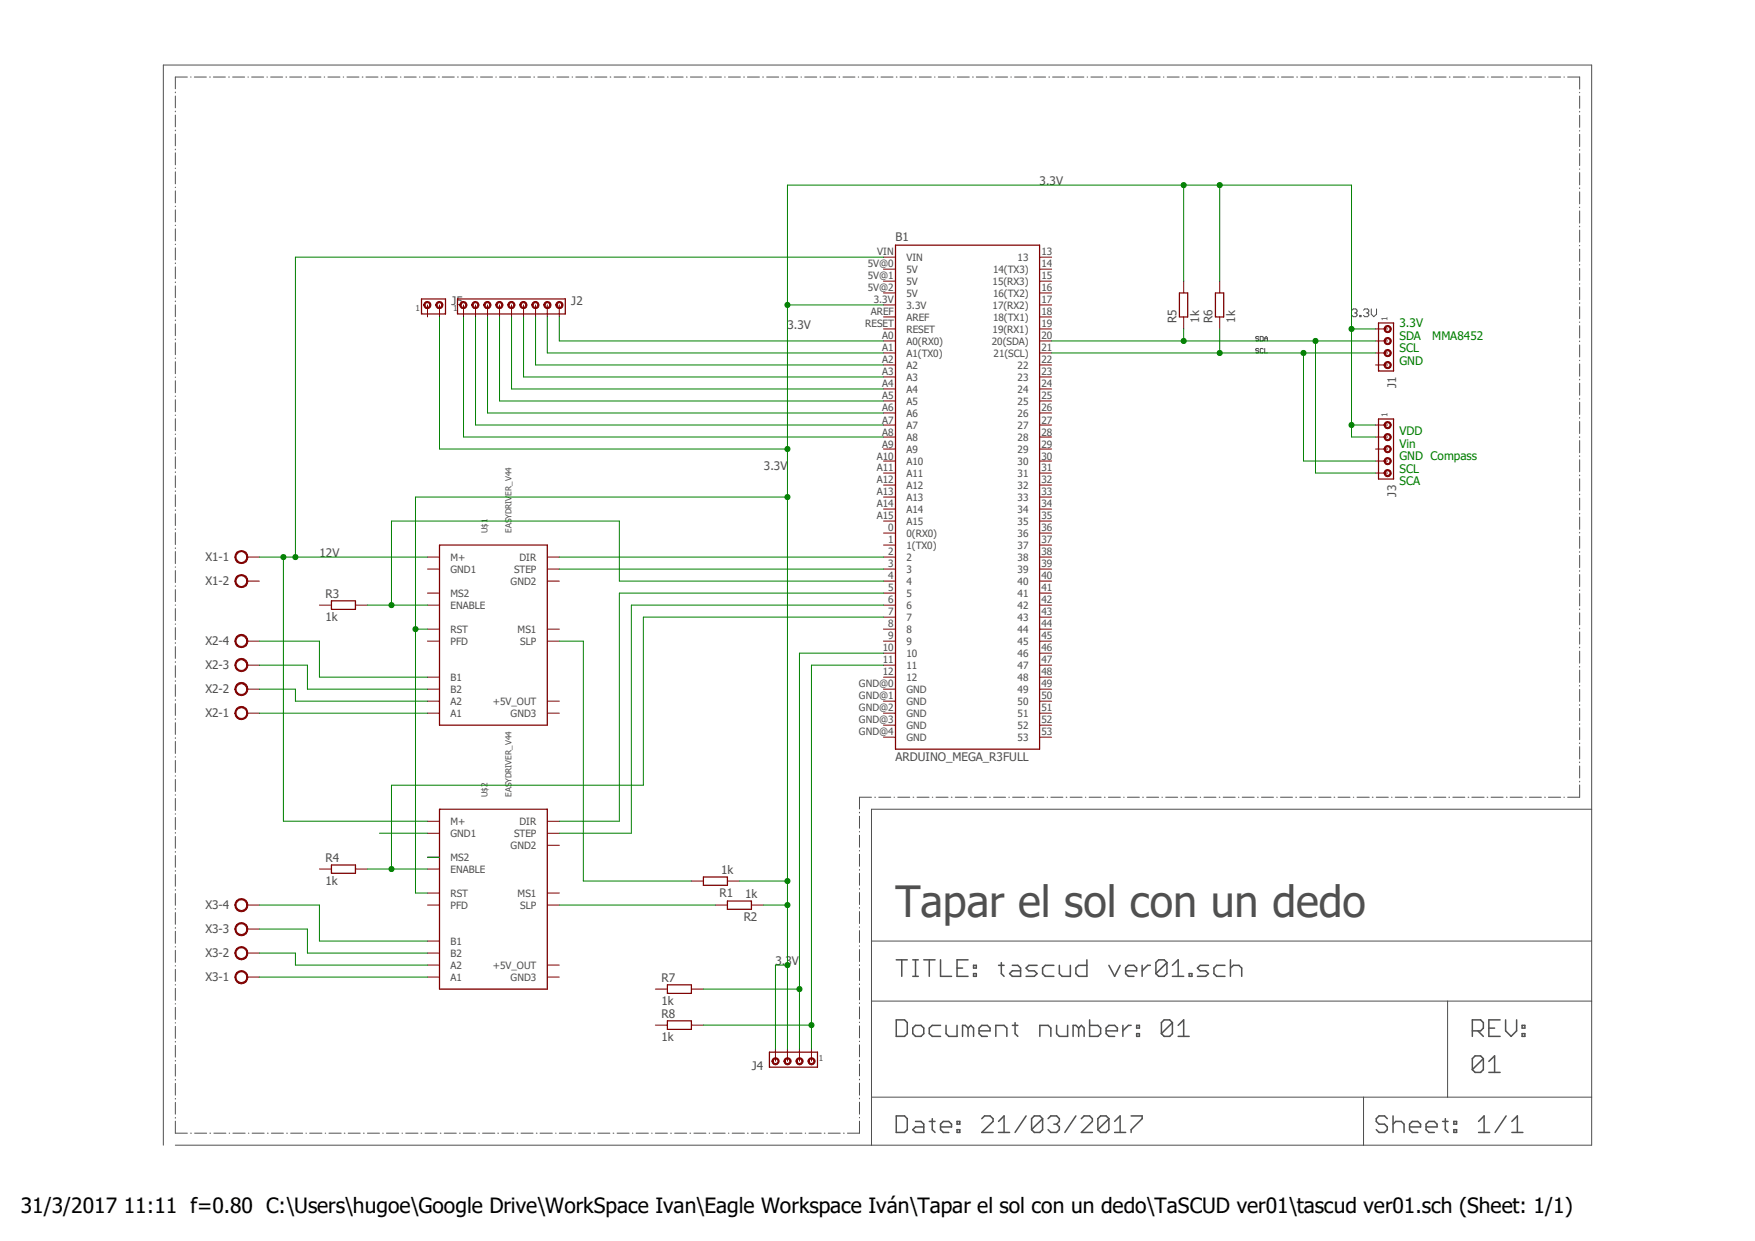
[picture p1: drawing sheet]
<svg xmlns="http://www.w3.org/2000/svg" width="297mm" height="210mm" viewBox="0 0 297 210" stroke-linecap="round" stroke-linejoin="round" font-family="sans-serif">
<defs><g id="words">
<text font-size="7.3" fill="#505050" x="151.6" y="155.2">Tapar el sol con un dedo</text>
<text font-size="3.6" x="3.5" y="205.4">31/3/2017 11:11 f=0.80 C:\Users\hugoe\Google Drive\WorkSpace Ivan\Eagle Workspace Iván\Tapar el sol con un dedo\TaSCUD ver01\tascud ver01.sch (Sheet: 1/1)</text>
<g font-size="2" fill="#505050">
<text x="175.9" y="31.3">3.3V</text>
<text x="151.6" y="40.9">B1</text>
<text x="76.4" y="51.6">J5</text>
<text x="96.7" y="51.6">J2</text>
<text x="133.3" y="55.7">3.3V</text>
<text x="199.1" y="54.7" transform="rotate(-90 199.1 54.7)">R5</text>
<text x="202.9" y="54.7" transform="rotate(-90 202.9 54.7)">1k</text>
<text x="205.2" y="54.7" transform="rotate(-90 205.2 54.7)">R6</text>
<text x="209" y="54.7" transform="rotate(-90 209 54.7)">1k</text>
<text x="236.3" y="65.7" transform="rotate(-90 236.3 65.7)">J1</text>
<text x="129.3" y="79.5">3.3V</text>
<text x="236.3" y="84" transform="rotate(-90 236.3 84)">J3</text>
<text x="34.8" y="95">X1-1</text>
<text x="54.1" y="94.3">12V</text>
<text x="34.8" y="99.1">X1-2</text>
<text x="55.1" y="101.2">R3</text>
<text x="55.1" y="105">1k</text>
<text x="34.8" y="113.3">X2-3</text>
<text x="34.8" y="109.2">X2-4</text>
<text x="34.8" y="117.3">X2-2</text>
<text x="34.8" y="121.4">X2-1</text>
<text x="151.6" y="128.8">ARDUINO_MEGA_R3FULL</text>
<text x="55.1" y="149.7">1k</text>
<text x="55.1" y="145.9">R4</text>
<text x="122" y="147.9">1k</text>
<text x="34.8" y="153.9">X3-4</text>
<text x="121.8" y="151.8">R1</text>
<text x="125.9" y="155.8">R2</text>
<text x="126.1" y="152">1k</text>
<text x="34.8" y="157.9">X3-3</text>
<text x="34.8" y="166.1">X3-1</text>
<text x="34.8" y="162">X3-2</text>
<text x="111.9" y="166.2">R7</text>
<text x="131.2" y="163.3">3.3V</text>
<text x="111.9" y="170.1">1k</text>
<text x="111.9" y="172.3">R8</text>
<text x="111.9" y="176.1">1k</text>
<text x="127.3" y="181">J4</text>
</g>
<g font-size="2" fill="#008000">
<text x="236.9" y="55.4">3.3V</text>
<text x="236.9" y="57.5">SDA</text>
<text x="236.9" y="59.6">SCL</text>
<text x="242.4" y="57.5">MMA8452</text>
<text x="236.9" y="61.8">GND</text>
<text x="236.9" y="73.6">VDD</text>
<text x="236.9" y="75.7">Vin</text>
<text x="236.9" y="77.9">GND Compass</text>
<text x="236.9" y="80">SCL</text>
<text x="236.9" y="82.1">SCA</text>
</g>
<g font-size="1.7" fill="#505050">
<text x="146.9" y="45.3">5V@0</text>
<text x="146.9" y="47.3">5V@1</text>
<text x="148.5" y="43.2">VIN</text>
<text x="153.4" y="46.1">5V</text>
<text x="153.4" y="44.1">VIN</text>
<text x="168.1" y="46.1">14(TX3)</text>
<text x="172.2" y="44.1">13</text>
<text x="176.2" y="43.2">13</text>
<text x="176.2" y="47.3">15</text>
<text x="176.2" y="45.3">14</text>
<text x="146.9" y="49.3">5V@2</text>
<text x="147.4" y="53.4">AREF</text>
<text x="147.9" y="51.4">3.3V</text>
<text x="153.4" y="48.2">5V</text>
<text x="153.4" y="50.2">5V</text>
<text x="153.4" y="52.2">3.3V</text>
<text x="168" y="52.2">17(RX2)</text>
<text x="168" y="48.2">15(RX3)</text>
<text x="168.1" y="50.2">16(TX2)</text>
<text x="176.2" y="49.3">16</text>
<text x="176.2" y="51.4">17</text>
<text x="176.2" y="53.4">18</text>
<text x="146.4" y="55.4">RESET</text>
<text x="149.3" y="57.4">A0</text>
<text x="149.3" y="59.5">A1</text>
<text x="153.4" y="56.3">RESET</text>
<text x="153.4" y="58.3">A0(RX0)</text>
<text x="153.4" y="54.3">AREF</text>
<text x="167.9" y="58.3">20(SDA)</text>
<text x="168" y="56.3">19(RX1)</text>
<text x="168.1" y="54.3">18(TX1)</text>
<text x="176.2" y="59.5">21</text>
<text x="176.2" y="57.4">20</text>
<text x="176.2" y="55.4">19</text>
<text x="149.3" y="61.5">A2</text>
<text x="149.3" y="63.5">A3</text>
<text x="149.3" y="65.6">A4</text>
<text x="153.4" y="60.4">A1(TX0)</text>
<text x="153.4" y="62.4">A2</text>
<text x="153.4" y="64.4">A3</text>
<text x="168.1" y="60.4">21(SCL)</text>
<text x="172.2" y="62.4">22</text>
<text x="172.2" y="64.4">23</text>
<text x="176.2" y="61.5">22</text>
<text x="176.2" y="63.5">23</text>
<text x="176.2" y="65.6">24</text>
<text x="149.3" y="67.6">A5</text>
<text x="149.3" y="69.6">A6</text>
<text x="149.3" y="71.7">A7</text>
<text x="153.4" y="66.5">A4</text>
<text x="153.4" y="68.5">A5</text>
<text x="153.4" y="70.5">A6</text>
<text x="172.2" y="66.5">24</text>
<text x="172.2" y="68.5">25</text>
<text x="172.2" y="70.5">26</text>
<text x="176.2" y="67.6">25</text>
<text x="176.2" y="69.6">26</text>
<text x="176.2" y="71.7">27</text>
<text x="148.4" y="77.8">A10</text>
<text x="149.3" y="73.7">A8</text>
<text x="149.3" y="75.7">A9</text>
<text x="153.4" y="72.6">A7</text>
<text x="153.4" y="74.6">A8</text>
<text x="153.4" y="76.6">A9</text>
<text x="172.2" y="72.6">27</text>
<text x="172.2" y="74.6">28</text>
<text x="172.2" y="76.6">29</text>
<text x="176.2" y="73.7">28</text>
<text x="176.2" y="75.7">29</text>
<text x="176.2" y="77.8">30</text>
<text x="148.4" y="79.8">A11</text>
<text x="148.4" y="81.8">A12</text>
<text x="148.4" y="83.8">A13</text>
<text x="153.4" y="78.7">A10</text>
<text x="153.4" y="80.7">A11</text>
<text x="153.4" y="82.7">A12</text>
<text x="172.2" y="78.7">30</text>
<text x="172.2" y="80.7">31</text>
<text x="172.2" y="82.7">32</text>
<text x="176.2" y="79.8">31</text>
<text x="176.2" y="81.8">32</text>
<text x="176.2" y="83.8">33</text>
<text x="148.4" y="85.9">A14</text>
<text x="148.4" y="87.9">A15</text>
<text x="150.3" y="89.9">0</text>
<text x="153.4" y="84.8">A13</text>
<text x="153.4" y="86.8">A14</text>
<text x="153.4" y="88.8">A15</text>
<text x="172.2" y="84.8">33</text>
<text x="172.2" y="86.8">34</text>
<text x="172.2" y="88.8">35</text>
<text x="176.2" y="85.9">34</text>
<text x="176.2" y="87.9">35</text>
<text x="176.2" y="89.9">36</text>
<text x="76.2" y="94.9">M+</text>
<text x="87.9" y="94.9">DIR</text>
<text x="150.3" y="91.9">1</text>
<text x="150.3" y="94">2</text>
<text x="153.4" y="92.8">1(TX0)</text>
<text x="153.4" y="94.9">2</text>
<text x="153.4" y="90.8">0(RX0)</text>
<text x="172.2" y="90.8">36</text>
<text x="172.2" y="92.9">37</text>
<text x="172.2" y="94.9">38</text>
<text x="176.2" y="91.9">37</text>
<text x="176.2" y="94">38</text>
<text x="76.2" y="101">MS2</text>
<text x="76.2" y="96.9">GND1</text>
<text x="86.4" y="99">GND2</text>
<text x="87" y="96.9">STEP</text>
<text x="150.3" y="96">3</text>
<text x="150.3" y="98">4</text>
<text x="150.3" y="100.1">5</text>
<text x="153.4" y="96.9">3</text>
<text x="153.4" y="98.9">4</text>
<text x="153.4" y="101">5</text>
<text x="172.2" y="99">40</text>
<text x="172.2" y="96.9">39</text>
<text x="172.2" y="101">41</text>
<text x="176.2" y="98">40</text>
<text x="176.2" y="96">39</text>
<text x="176.2" y="100.1">41</text>
<text x="76.2" y="107.1">RST</text>
<text x="76.2" y="103">ENABLE</text>
<text x="87.6" y="107.1">MS1</text>
<text x="150.3" y="102.1">6</text>
<text x="150.3" y="104.1">7</text>
<text x="150.3" y="106.2">8</text>
<text x="153.4" y="103">6</text>
<text x="153.4" y="105">7</text>
<text x="153.4" y="107.1">8</text>
<text x="172.2" y="103">42</text>
<text x="172.2" y="105.1">43</text>
<text x="172.2" y="107.1">44</text>
<text x="176.2" y="102.1">42</text>
<text x="176.2" y="104.1">43</text>
<text x="176.2" y="106.2">44</text>
<text x="76.2" y="109.1">PFD</text>
<text x="88.1" y="109.1">SLP</text>
<text x="149.4" y="110.2">10</text>
<text x="149.4" y="112.3">11</text>
<text x="150.3" y="108.2">9</text>
<text x="153.4" y="109.1">9</text>
<text x="153.4" y="111.1">10</text>
<text x="153.4" y="113.2">11</text>
<text x="172.2" y="109.1">45</text>
<text x="172.2" y="111.1">46</text>
<text x="172.2" y="113.2">47</text>
<text x="176.2" y="108.2">45</text>
<text x="176.2" y="110.2">46</text>
<text x="176.2" y="112.3">47</text>
<text x="76.2" y="119.3">A2</text>
<text x="76.2" y="117.2">B2</text>
<text x="76.2" y="115.2">B1</text>
<text x="83.4" y="119.3">+5V_OUT</text>
<text x="145.4" y="116.3">GND@0</text>
<text x="145.4" y="118.4">GND@1</text>
<text x="149.4" y="114.3">12</text>
<text x="153.4" y="115.2">12</text>
<text x="153.4" y="117.2">GND</text>
<text x="153.4" y="119.3">GND</text>
<text x="172.2" y="115.2">48</text>
<text x="172.2" y="119.3">50</text>
<text x="172.2" y="117.2">49</text>
<text x="176.2" y="114.3">48</text>
<text x="176.2" y="118.4">50</text>
<text x="176.2" y="116.3">49</text>
<text x="76.2" y="121.3">A1</text>
<text x="86.4" y="121.3">GND3</text>
<text x="145.4" y="124.5">GND@4</text>
<text x="145.4" y="120.4">GND@2</text>
<text x="145.4" y="122.4">GND@3</text>
<text x="153.4" y="125.3">GND</text>
<text x="153.4" y="121.3">GND</text>
<text x="153.4" y="123.3">GND</text>
<text x="172.2" y="125.3">53</text>
<text x="172.2" y="123.3">52</text>
<text x="172.2" y="121.3">51</text>
<text x="176.2" y="124.5">53</text>
<text x="176.2" y="122.4">52</text>
<text x="176.2" y="120.4">51</text>
<text x="76.2" y="141.6">GND1</text>
<text x="76.2" y="139.6">M+</text>
<text x="86.4" y="143.6">GND2</text>
<text x="87" y="141.6">STEP</text>
<text x="87.9" y="139.6">DIR</text>
<text x="76.2" y="147.7">ENABLE</text>
<text x="76.2" y="145.7">MS2</text>
<text x="76.2" y="153.8">PFD</text>
<text x="76.2" y="151.8">RST</text>
<text x="87.6" y="151.8">MS1</text>
<text x="88.1" y="153.8">SLP</text>
<text x="76.2" y="161.9">B2</text>
<text x="76.2" y="159.9">B1</text>
<text x="76.2" y="166">A1</text>
<text x="76.2" y="164">A2</text>
<text x="83.4" y="164">+5V_OUT</text>
<text x="86.4" y="166">GND3</text>
</g>
<g font-size="1.4" fill="#505050">
<text x="70.3" y="52.6">1</text>
<text x="76.7" y="52.6">1</text>
<text x="234.8" y="54.4" transform="rotate(-90 234.8 54.4)">1</text>
<text x="234.8" y="70.7" transform="rotate(-90 234.8 70.7)">1</text>
<text x="82.5" y="90.2" transform="rotate(-90 82.5 90.2)">U$1</text>
<text x="86.6" y="90.2" transform="rotate(-90 86.6 90.2)">EASYDRIVER_V44</text>
<text x="82.5" y="134.9" transform="rotate(-90 82.5 134.9)">U$2</text>
<text x="86.6" y="134.9" transform="rotate(-90 86.6 134.9)">EASYDRIVER_V44</text>
<text x="138.6" y="179.6">1</text>
</g>
</g></defs>
<path d="M27.6 10.9l241.9 183M269.5 10.9l-241.9 183" fill="none" stroke="#fff" stroke-width=".17"/>
<g fill="none" stroke="#505050" stroke-width=".17">
<path d="M29.7 15.6v.1M29.7 16.3v1.9M29.7 18.8v.1M29.7 19.5v2M31.7 13h-2v2M32.3 13h.1M32.9 13h2M35.5 13h.1M36.1 13h2M38.7 13h.1M39.4 13h2M42 13h.1"/>
<path d="M42.6 13h2M45.2 13h.1M45.8 13h2M48.4 13h.1M49 13h2.1M51.6 13h.1M52.3 13h2M54.9 13h.1M55.5 13h2M58.1 13h.1M58.7 13h2M61.3 13h.1"/>
<path d="M61.9 13h2.1M64.5 13h.1M65.2 13h2M67.8 13h.1M68.4 13h2M71 13h.1M71.6 13h2.1M74.2 13h.1M74.8 13h2.1M77.4 13h.2M78.1 13h2M80.7 13h.1"/>
<path d="M81.3 13h2.1M83.9 13h.1M84.5 13h2.1M87.1 13h.1M87.8 13h2M90.3 13h.2M91 13h2M93.6 13h.1M94.2 13h2.1M96.8 13h.1M97.5 13h2M100 13h.2"/>
<path d="M100.7 13h2M103.3 13h.1M103.9 13h2.1M106.5 13h.1M107.1 13h2.1M109.7 13h.1M110.4 13h2M112.9 13h.2M113.6 13h2M116.2 13h.1M116.8 13h2.1M119.4 13h.1"/>
<path d="M120.1 13h2M122.6 13h.1M123.3 13h2M125.9 13h.1M126.5 13h2M129.1 13h.1M129.8 13h2M132.3 13h.1M133 13h2M135.6 13h.1M136.2 13h2M138.8 13h.1"/>
<path d="M139.4 13h2M142 13h.1M142.7 13h2M145.2 13h.1M145.9 13h2M148.5 13h.1M149.1 13h2M151.7 13h.1M152.3 13h2M154.9 13h.1M155.6 13h2M158.2 13h.1"/>
<path d="M158.8 13h2M161.4 13h.1M162 13h2M164.6 13h.1M165.2 13h2.1M167.8 13h.1M168.5 13h2M171.1 13h.1M171.7 13h2M174.3 13h.1M174.9 13h2.1M177.5 13h.1"/>
<path d="M178.1 13h2.1M180.7 13h.1M181.4 13h2M184 13h.1M184.6 13h2M187.2 13h.1M187.8 13h2.1M190.4 13h.1M191.1 13h2M193.6 13h.2M194.3 13h2M196.9 13h.1"/>
<path d="M197.5 13h2.1M200.1 13h.1M200.7 13h2.1M203.3 13h.2M204 13h2M206.5 13h.2M207.2 13h2.1M209.8 13h.1M210.4 13h2.1M213 13h.1M213.7 13h2M216.2 13h.2"/>
<path d="M216.9 13h2M219.5 13h.1M220.1 13h2.1M222.7 13h.1M223.4 13h2M225.9 13h.1M226.6 13h2M229.2 13h.1M229.8 13h2M232.4 13h.1M233 13h2.1M235.6 13h.1"/>
<path d="M236.3 13h2M238.8 13h.1M239.5 13h2M242.1 13h.1M242.7 13h2M245.3 13h.1M246 13h2M248.5 13h.1M249.2 13h2M251.8 13h.1M252.4 13h2M255 13h.1"/>
<path d="M255.6 13h2M258.2 13h.1M258.9 13h2M261.5 13h.1M262.1 13h2M264.7 13h.1M265.3 13h2v2.1M267.3 15.6v.1M267.3 16.3v2M267.3 18.8v.2M267.3 19.5v2M29.7 22v.1"/>
<path d="M29.7 22.7v2M29.7 25.2v.2M29.7 25.9v2M29.7 28.4v.1M29.7 29.1v2M29.7 31.7h.1M29.7 32.3v2M29.7 34.9v.1M29.7 35.5v2M29.7 38.1v.1M29.7 38.7v2.1M267.3 22.1v.1"/>
<path d="M267.3 22.7v2.1M267.3 25.3v.1M267.3 26v2M267.3 28.6v.1M267.3 29.2v2.1M267.3 31.8v.1M267.3 32.5v2M267.3 35.1h.1M267.3 35.7v2.1M267.3 38.3v.1M267.3 38.9v2.1M29.7 41.3v.1"/>
<path d="M29.7 42v2M29.7 44.5v.1M29.7 45.2v2M29.7 47.7v.1M29.7 48.4v2M29.7 50.9v.2M29.7 51.6v2M29.7 54.1v.2M29.7 54.8v2M29.7 57.4v.1M29.7 58v2M213 57.1l-.1-.2-.4 .2 .1 .2 .4 .1-.1 .3-.4-.1"/>
<path d="M213 59.1l-.1-.1-.4 .1 .1 .3 .4 .1-.1 .2-.4-.1M213.3 56.9h.4l.1 .2v.5l-.1 .1h-.4zM213.8 59.1l-.1-.1-.4 .1v.5l.1 .1 .4-.1M214 57.3h.5M214 57.7v-.5l.3-.3 .2 .3v.5M214 59v.7h.5M228.8 52.5l.2-.2h.4l.3 .2v.2l-.3 .3M229.2 53h.2M229.4 53l.3 .2v.2l-.3 .2h-.4l-.2-.2M230.1 53.4h.2v.2h-.2zM230.8 52.5l.2-.2h.4l.2 .2v.2l-.2 .3M231.2 53h.2"/>
<path d="M231.4 53l.2 .2v.2l-.2 .2h-.4l-.2-.2M232.1 52.3v.9l.4 .4 .5-.4v-.9M267.3 41.5v.1M267.3 42.2v2M267.3 44.7v.2M267.3 45.4v2.1M267.3 48v.1M267.3 48.6v2.1M267.3 51.2v.2M267.3 51.9v2M267.3 54.5v.1M267.3 55.1v2.1"/>
<path d="M267.3 57.7v.1M267.3 58.4v2M29.7 60.6v.1M29.7 61.2v2M29.7 63.8v.1M29.7 64.4v2.1M29.7 67v.1M29.7 67.6v2.1M29.7 70.2v.1M29.7 70.9v2M29.7 73.4v.1M29.7 74.1v2"/>
<path d="M29.7 76.6v.2M29.7 77.3v2M29.7 79.8v.2M267.3 61h.1M267.3 61.6v2.1M267.3 64.2v.1M267.3 64.9v2M267.3 67.4v.2M267.3 68.1v2M267.3 70.7v.1M267.3 71.3v2.1M267.3 73.9v.1"/>
<path d="M267.3 74.5v2.1M267.3 77.1v.2M267.3 77.8v2M29.7 80.5v2M29.7 83.1v.1M29.7 83.7v2M29.7 86.3v.1M29.7 87v1.9M29.7 89.5v.1M29.7 90.1v2.1M29.7 92.7v.1M29.7 93.3v2.1"/>
<path d="M29.7 95.9v.1M29.7 96.6v2M29.7 99.1v.1M29.7 99.8v2M267.3 80.4v.1M267.3 81v2.1M267.3 83.6v.1M267.3 84.3v2M267.3 86.9v.1M267.3 87.5v2.1M267.3 90.1v.1M267.3 90.8v2"/>
<path d="M267.3 93.3v.2M267.3 94v2.1M267.3 96.6v.1M267.3 97.2v2.1M267.3 99.8v.1M29.7 102.4h.1M29.7 103v2M29.7 105.6v.1M29.7 106.2v2M29.7 108.8v.1M29.7 109.4v2M29.7 112v.1"/>
<path d="M29.7 112.6v2M29.7 115.2v.1M29.7 115.9v2M29.7 118.4v.1M29.7 119.1v2M267.3 100.5v2M267.3 103v.2M267.3 103.7v2M267.3 106.3v.1M267.3 106.9v2.1M267.3 109.5v.1M267.3 110.2v2"/>
<path d="M267.3 112.8v.1M267.3 113.4v2.1M267.3 116v.1M267.3 116.7v2M267.3 119.3v.1M267.3 119.9v2.1M29.7 121.6v.2M29.7 122.3v2M29.7 124.8v.2M29.7 125.5v2M29.7 128.1h.1M29.7 128.7v2"/>
<path d="M29.7 131.3v.1M29.7 131.9v2M29.7 134.5v.1M29.7 135.1v2.1M29.7 137.7v.1M29.7 138.3v2.1M145.5 137.5v.1M145.5 138.1v2.1M147.5 134.9h-2v2M148 134.9h.2M148.7 134.9h2M151.3 134.9h.1"/>
<path d="M151.9 134.9h2.1M154.5 134.9h.1M155.2 134.9h2M157.8 134.9h.1M158.4 134.9h2M161 134.9h.1M161.7 134.9h2M164.3 134.9h.1M164.9 134.9h2M167.5 134.9h.1M168.1 134.9h2.1M170.7 134.9h.1"/>
<path d="M171.4 134.9h2M173.9 134.9h.2M174.6 134.9h2.1M177.2 134.9h.1M177.8 134.9h2.1M180.4 134.9h.2M181.1 134.9h2M183.7 134.9h.1M184.3 134.9h2.1M186.9 134.9h.1M187.6 134.9h2M190.2 134.9h.1"/>
<path d="M190.8 134.9h2M193.4 134.9h.1M194.1 134.9h2M196.6 134.9h.1M197.3 134.9h2M199.9 134.9h.1M200.5 134.9h2.1M203.1 134.9h.1M203.8 134.9h2M206.3 134.9h.2M207 134.9h2M209.6 134.9h.1"/>
<path d="M210.2 134.9h2.1M212.8 134.9h.1M213.5 134.9h2M216.1 134.9h.1M216.7 134.9h2M219.3 134.9h.1M220 134.9h2M222.5 134.9h.1M223.2 134.9h2.1M225.8 134.9h.1M226.4 134.9h2.1M229 134.9h.1"/>
<path d="M229.7 134.9h2M232.2 134.9h.2M232.9 134.9h2M235.5 134.9h.1M236.1 134.9h2.1M238.7 134.9h.1M239.4 134.9h2M242 134.9h.1M242.6 134.9h2.1M245.2 134.9h.1M245.9 134.9h2M248.5 134.9h.1"/>
<path d="M249.1 134.9h2.1M251.7 134.9h.1M252.3 134.9h2.1M254.9 134.9h.2M255.6 134.9h2M258.2 134.9h.1M258.8 134.9h2.1M261.4 134.9h.1M262 134.9h2.1M264.7 134.9h.1M267.3 132.8v2.1h-2M267.3 122.5v.1"/>
<path d="M267.3 123.1v2.1M267.3 125.7v.2M267.3 126.4v2M267.3 128.9v.2M267.3 129.6v2.1M267.3 132.2v.1M269.4 136.9h-121.9v56.9M29.7 140.9v.1M29.7 141.6v2M29.7 144.1v.1M29.7 144.8v2M29.7 147.3v.1"/>
<path d="M29.7 148v2M29.7 150.5v.2M29.7 151.2v2M29.7 153.8v.1M29.7 154.4v2M29.7 157v.1M29.7 157.6v2M145.5 140.7v.1M145.5 141.4v2M145.5 143.9v.1M145.5 144.6v2M145.5 147.2v.1"/>
<path d="M145.5 147.8v2M145.5 150.4v.1M145.5 151v2.1M145.5 153.6v.1M145.5 154.3v2M145.5 156.8v.1M145.5 157.5v2M147.5 159.3h121.9M29.7 160.2v.1M29.7 160.8v2.1M29.7 163.4v.1M29.7 164v2.1"/>
<path d="M29.7 166.6v.1M29.7 167.3v2M29.7 169.8v.1M29.7 170.5v2M29.7 173.1h.1M29.7 173.7v2M29.7 176.2v.2M29.7 176.9v2M29.7 179.5v.1M145.5 160.1h.1M145.5 160.7v2M145.5 163.3v.1"/>
<path d="M145.5 163.9v2M145.5 166.5v.1M145.5 167.2v2M145.5 169.7v.1M145.5 170.4v2M145.5 173v.1M145.5 173.6v2M145.5 176.2v.1M145.5 176.8v2.1M145.5 179.4v.1M147.5 169.4h121.9M245 169.4v16.3"/>
<path d="M27.6 193.8v-182.8h241.8v182.8h-239.7M29.7 180.1v2M29.7 182.7v.1M29.7 183.3v2M29.7 185.9v.1M29.7 186.6v2M29.7 189.1v.1M29.7 189.7v2.1h2M32.3 191.8h.1M32.9 191.8h2.1M35.5 191.8h.1M36.2 191.8h2"/>
<path d="M38.8 191.8h.1M39.4 191.8h2.1M42 191.8h.1M42.7 191.8h2M45.3 191.8h.1M45.9 191.8h2.1M48.5 191.8h.1M49.2 191.8h2M51.8 191.8h.1M52.4 191.8h2.1M55 191.8h.1M55.7 191.8h2"/>
<path d="M58.3 191.8h.1M58.9 191.8h2.1M61.5 191.8h.1M62.2 191.8h2M64.8 191.8h.1M65.4 191.8h2.1M68 191.8h.1M68.7 191.8h2M71.2 191.8h.2M71.9 191.8h2.1M74.5 191.8h.1M75.2 191.8h2"/>
<path d="M77.8 191.8h.1M78.4 191.8h2.1M81 191.8h.1M81.7 191.8h2M84.2 191.8h.2M84.9 191.8h2.1M87.5 191.8h.1M88.2 191.8h2M90.8 191.8h.1M91.4 191.8h2.1M94 191.8h.1M94.7 191.8h2"/>
<path d="M97.3 191.8h.1M97.9 191.8h2M100.5 191.8h.1M101.2 191.8h2M103.8 191.8h.1M104.4 191.8h2.1M107 191.8h.1M107.7 191.8h2M110.3 191.8h.1M110.9 191.8h2M113.5 191.8h.1M114.2 191.8h2"/>
<path d="M116.8 191.8h.1M117.4 191.8h2.1M120 191.8h.1M120.6 191.8h2.1M123.3 191.8h.1M123.9 191.8h2.1M126.5 191.8h.1M127.2 191.8h2M129.8 191.8h.1M130.4 191.8h2.1M133 191.8h.1M133.6 191.8h2.1"/>
<path d="M136.3 191.8h.1M136.9 191.8h2.1M139.5 191.8h.1M140.2 191.8h2M142.7 191.8h.2M145.5 189.7v2.1h-2.1M145.5 180.1v2M145.5 182.6v.2M145.5 183.3v2M145.5 185.8v.2M145.5 186.5v2.1M145.5 189.1v.1"/>
<path d="M147.5 185.7h121.9M230.8 185.7v8.1"/>
</g>
<g fill="none" stroke="#505050" stroke-width=".25">
<path d="M151.7 162.4h1.8M151.7 172.6h1.4l.4 .5v1.8l-.4 .5h-1.4zM152.6 162.4v2.8M154.5 162.4h.9M154.5 165.2h.9M154.5 174l.4-.5h1l.4 .5v.9l-.4 .5h-1l-.4-.5zM154.9 162.4v2.8M156.3 162.4h1.9M157.3 162.4v2.8M159.2 162.4v2.8h1.8M159.2 173.5h-1.4l-.5 .5v.9l.5 .5h1.4M160.1 173.5v1.4l.5 .5h1.4v-1.9"/>
<path d="M162 163.8h.9M163.8 162.4h-1.8v2.8h1.8M163.8 174l.5-.5 .5 .5v1.4M163.8 174l-.4-.5h-.5v1.9M163.8 174v1.4M164.8 164.8h.4v.4h-.4zM164.8 163.4h.4v.4h-.4zM165.7 174.5h1.9v-.5l-.5-.5h-.9l-.5 .5v.9l.5 .5h.9M168.5 175.4v-1.9h1.4l.5 .5v1.4M169 163.4h.9M169.5 162.9v1.9l.4 .4M171.3 163.4h1l.4 .4v1.4h-1.4l-.4-.4 .4-.5h1.4"/>
<path d="M171.3 173.5h1M171.8 173.1v1.8l.5 .5M175.5 163.4h-1.4l-.4 .4 .4 .5h.9l.5 .5-.5 .4h-1.3M176 175.4v-1.9h1.4l.4 .5v1.4M178.4 163.4h-1.5l-.5 .4v1l.5 .4h1.5M178.8 173.5v1.4l.5 .5h1.4v-1.9M179.3 163.4v1.4l.4 .4h1.4v-1.8M182.5 174l-.4-.5h-.5v1.9M182.5 174v1.4M182.5 174l.5-.5 .5 .5v1.4M183.9 162.4v2.8h-1.4l-.4-.4v-1l.4-.4h1.4M184.4 172.6v2.8h1.4l.5-.5v-.9l-.5-.5h-1.4"/>
<path d="M187.2 174.5h1.9v-.5l-.5-.5h-.9l-.5 .5v.9l.5 .5h.9M187.7 163.4l.9 1.8 1-1.8M190 173.5v1.9M190.5 164.3h1.9v-.5l-.5-.4h-.9l-.5 .4v1l.5 .4h.9M191.4 173.5h-.4l-1 1M192.4 173.5h.4v.5h-.4zM192.4 174.9h.4v.5h-.4zM193.3 163.4v1.8M194.7 163.4h-.5l-.9 .9M197.5 162.9l-.5-.5h-.9l-.5 .5v1.9M197.5 162.9v1.9l-.5 .4h-.9l-.5-.4M197.5 162.9l-1.9 1.9"/>
<path d="M198.4 165.2h1.9M198.4 163.4l1-1v2.8M198.4 173.1v1.8l-.4 .5h-1l-.4-.5M198.4 173.1l-.4-.5h-1l-.4 .5v1.8M198.4 173.1l-1.8 1.8M199.4 175.4h1.9M199.4 173.5l.9-.9v2.8M201.3 164.8h.4v.4h-.4zM204.5 163.4h-1.4l-.5 .4 .5 .5h.9l.5 .5-.5 .4h-1.4M207.3 163.4h-1.4l-.5 .4v1l.5 .4h1.4M208.2 163.8l.5-.4h1l.4 .4v1.4M208.2 162.4v2.8"/>
<path d="M249.2 174.5h1.4l.4-.5v-.9l-.4-.5h-1.4v2.8M250.1 174.5l.9 .9M251 179.2l-.4-.5h-1l-.4 .5v1.8M251 179.2v1.8l-.4 .5h-1l-.4-.5M251 179.2l-1.8 1.8M252 174h.9M252 179.6l.9-.9v2.8M253.9 172.6h-1.9v2.8h1.9M254.8 172.6v1.9l.9 .9 1-.9v-1.9M257.6 174.9h.5v.5h-.5zM257.6 173.5h.5v.5h-.5zM151.7 188.8h1.4l.4 .5v1.9l-.4 .4h-1.4z"/>
<path d="M154.9 189.8h1l.4 .4v1.4h-1.4l-.4-.4 .4-.5h1.4M157.3 189.8h.9M157.8 189.3v1.9l.4 .4M159.2 190.7h1.8v-.5l-.4-.4h-1l-.4 .4v1l.4 .4h1M162 189.8h.4v.4h-.4zM162 191.2h.4v.4h-.4zM166.2 189.3l.4-.5h1l.5 .5v.5l-1.9 1.8h1.9M169 191.6h1.9M169 189.8l.9-1v2.8M173.7 188.8l-1.9 2.8M176.4 189.3v1.9l-.4 .4h-1l-.4-.4M176.4 189.3l-.4-.5h-1l-.4 .5v1.9"/>
<path d="M176.4 189.3l-1.8 1.9M177.4 189.3l.4-.5h1l.5 .5v.5l-.5 .4M178.4 190.2h.4M178.8 190.2l.5 .5v.5l-.5 .4h-1l-.4-.4M182.1 188.8l-1.9 2.8M183 189.3l.5-.5h.9l.5 .5v.5l-1.9 1.8h1.9M187.7 189.3v1.9l-.5 .4h-.9l-.5-.4M187.7 189.3l-.5-.5h-.9l-.5 .5v1.9M187.7 189.3l-1.9 1.9M188.6 191.6h1.9M188.6 189.8l1-1v2.8M191.4 188.8h1.9v.5l-1.9 1.9v.4"/>
<path d="M234.8 189.3l-.5-.5h-.9l-.5 .5v.5l.5 .4h.9l.5 .5v.5l-.5 .4h-.9l-.5-.4M235.8 190.2l.4-.4h1l.4 .4v1.4M235.8 188.8v2.8M238.5 190.7h1.9v-.5l-.5-.4h-.9l-.5 .4v1l.5 .4h.9M241.3 190.7h1.9v-.5l-.5-.4h-.9l-.5 .4v1l.5 .4h.9M244.1 189.8h1M244.6 189.3v1.9l.5 .4M246 191.2h.5v.4h-.5zM246 189.8h.5v.4h-.5zM250.2 191.6h1.9M250.2 189.8l1-1v2.8M252 181.5h1.9"/>
<path d="M254.9 188.8l-1.9 2.8M255.9 191.6h1.8M255.9 189.8l.9-1v2.8"/>
</g>
<path d="M151.6 41.5h24.3v85.3h-24.3zM74.4 92.2h18.2v30.5h-18.2zM74.4 136.9h18.2v30.5h-18.2z" fill="none" stroke="#800000" stroke-width=".21"/>
<g fill="none" stroke="#800000" stroke-width=".17">
<path d="M149.5 45.6h2.1M149.5 55.7h2.1M149.5 47.6h2.1M149.5 57.7h2.1M149.5 59.7h2.1M149.5 49.6h2.1M149.5 51.6h2.1M149.5 53.6h2.1M149.5 43.5h2.1M175.9 45.6h2.1M175.9 55.7h2.1M175.9 47.6h2.1"/>
<path d="M175.9 57.7h2.1M175.9 59.7h2.1M175.9 49.6h2.1M175.9 51.6h2.1M175.9 53.6h2.1M175.9 43.5h2.1M149.5 61.8h2.1M149.5 63.8h2.1M149.5 65.8h2.1M149.5 67.9h2.1M149.5 69.9h2.1M149.5 71.9h2.1"/>
<path d="M149.5 74h2.1M149.5 76h2.1M149.5 78h2.1M175.9 61.8h2.1M175.9 63.8h2.1M175.9 65.8h2.1M175.9 67.9h2.1M175.9 69.9h2.1M175.9 71.9h2.1M175.9 74h2.1M175.9 76h2.1M175.9 78h2.1"/>
<path d="M72.3 94.3h2.1M72.3 96.3h2.1M92.6 94.3h2.1M92.6 96.3h2.1M92.6 98.3h2.1M149.5 80.1h2.1M149.5 82.1h2.1M149.5 84.1h2.1M149.5 86.1h2.1M149.5 88.2h2.1M149.5 92.2h2.1M149.5 94.3h2.1"/>
<path d="M149.5 96.3h2.1M149.5 98.3h2.1M149.5 90.2h2.1M175.9 80.1h2.1M175.9 82.1h2.1M175.9 84.1h2.1M175.9 86.1h2.1M175.9 88.2h2.1M175.9 92.2h2.1M175.9 94.3h2.1M175.9 96.3h2.1M175.9 98.3h2.1"/>
<path d="M175.9 90.2h2.1M72.3 100.4h2.1M72.3 102.4h2.1M72.3 106.5h2.1M72.3 108.5h2.1M72.3 114.6h2.1M72.3 116.6h2.1M72.3 118.7h2.1M92.6 106.5h2.1M92.6 108.5h2.1M92.6 118.7h2.1M149.5 100.4h2.1"/>
<path d="M149.5 102.4h2.1M149.5 104.4h2.1M149.5 106.5h2.1M149.5 108.5h2.1M149.5 110.5h2.1M149.5 112.6h2.1M149.5 114.6h2.1M149.5 116.6h2.1M149.5 118.7h2.1M175.9 100.4h2.1M175.9 102.4h2.1M175.9 104.4h2.1"/>
<path d="M175.9 106.5h2.1M175.9 108.5h2.1M175.9 110.5h2.1M175.9 112.6h2.1M175.9 114.6h2.1M175.9 116.6h2.1M175.9 118.7h2.1M72.3 120.7h2.1M72.3 139h2.1M92.6 120.7h2.1M92.6 139h2.1M149.5 124.8h2.1"/>
<path d="M149.5 120.7h2.1M149.5 122.7h2.1M175.9 124.8h2.1M175.9 120.7h2.1M175.9 122.7h2.1M72.3 159.3h2.1M72.3 153.2h2.1M72.3 151.1h2.1M72.3 147.1h2.1M72.3 145.1h2.1M72.3 141h2.1M92.6 153.2h2.1"/>
<path d="M92.6 151.1h2.1M92.6 141h2.1M92.6 143h2.1M72.3 165.4h2.1M72.3 163.3h2.1M72.3 161.3h2.1M92.6 165.4h2.1M92.6 163.3h2.1"/>
</g>
<path d="M40 93.5a1.11 1.11 0 0 1 1.8 .1 1.11 1.11 0 0 1-.6 1.7 1.11 1.11 0 0 1-1.4-1h.1a.91 .91 0 0 1 1.2-.9 .91 .91 0 0 1 .4 1.4 .91 .91 0 0 1-1.5-.2l-.1-.3h-.1z" fill-rule="evenodd" fill="#800000"/>
<path d="M40 93.5a1.11 1.11 0 0 1 1.8 .1 1.11 1.11 0 0 1-.6 1.7 1.11 1.11 0 0 1-1.4-1h.1a.91 .91 0 0 1 1.2-.9 .91 .91 0 0 1 .4 1.4 .91 .91 0 0 1-1.5-.2l-.1-.3h-.1zM41.9 94.3h2" fill="none" stroke="#800000" stroke-width=".17"/>
<path d="M40 97.5a1.11 1.11 0 0 1 1.8 .2 1.11 1.11 0 0 1-.6 1.7 1.11 1.11 0 0 1-1.4-1.1h.1a.91 .91 0 0 1 1.2-.9 .91 .91 0 0 1 .4 1.5 .91 .91 0 0 1-1.5-.2l-.1-.4h-.1z" fill-rule="evenodd" fill="#800000"/>
<path d="M40 97.5a1.11 1.11 0 0 1 1.8 .2 1.11 1.11 0 0 1-.6 1.7 1.11 1.11 0 0 1-1.4-1.1h.1a.91 .91 0 0 1 1.2-.9 .91 .91 0 0 1 .4 1.5 .91 .91 0 0 1-1.5-.2l-.1-.4h-.1zM41.9 98.3h2" fill="none" stroke="#800000" stroke-width=".17"/>
<path d="M40 119.9a1.11 1.11 0 0 1 1.8 .2 1.11 1.11 0 0 1-.6 1.6 1.11 1.11 0 0 1-1.4-1h.1a.92 .92 0 0 1 1.2-.9 .92 .92 0 0 1 .4 1.5 .92 .92 0 0 1-1.5-.3l-.1-.3h-.1z" fill-rule="evenodd" fill="#800000"/>
<path d="M40 119.9a1.11 1.11 0 0 1 1.8 .2 1.11 1.11 0 0 1-.6 1.6 1.11 1.11 0 0 1-1.4-1h.1a.92 .92 0 0 1 1.2-.9 .92 .92 0 0 1 .4 1.5 .92 .92 0 0 1-1.5-.3l-.1-.3h-.1zM41.9 120.7h2" fill="none" stroke="#800000" stroke-width=".17"/>
<path d="M40 115.8a1.11 1.11 0 0 1 1.8 .2 1.11 1.11 0 0 1-.6 1.6 1.11 1.11 0 0 1-1.4-1h.1a.91 .91 0 0 1 1.2-.9 .91 .91 0 0 1 .4 1.5 .91 .91 0 0 1-1.5-.2l-.1-.4h-.1z" fill-rule="evenodd" fill="#800000"/>
<path d="M40 115.8a1.11 1.11 0 0 1 1.8 .2 1.11 1.11 0 0 1-.6 1.6 1.11 1.11 0 0 1-1.4-1h.1a.91 .91 0 0 1 1.2-.9 .91 .91 0 0 1 .4 1.5 .91 .91 0 0 1-1.5-.2l-.1-.4h-.1zM41.9 116.6h2" fill="none" stroke="#800000" stroke-width=".17"/>
<path d="M40 111.8a1.11 1.11 0 0 1 1.8 .1 1.11 1.11 0 0 1-.6 1.7 1.11 1.11 0 0 1-1.4-1h.1a.91 .91 0 0 1 1.2-.9 .91 .91 0 0 1 .4 1.4 .91 .91 0 0 1-1.5-.2l-.1-.3h-.1z" fill-rule="evenodd" fill="#800000"/>
<path d="M40 111.8a1.11 1.11 0 0 1 1.8 .1 1.11 1.11 0 0 1-.6 1.7 1.11 1.11 0 0 1-1.4-1h.1a.91 .91 0 0 1 1.2-.9 .91 .91 0 0 1 .4 1.4 .91 .91 0 0 1-1.5-.2l-.1-.3h-.1zM41.9 112.6h2" fill="none" stroke="#800000" stroke-width=".17"/>
<path d="M40 107.7a1.11 1.11 0 0 1 1.8 .2 1.11 1.11 0 0 1-.6 1.6 1.11 1.11 0 0 1-1.4-1h.1a.91 .91 0 0 1 1.2-.9 .91 .91 0 0 1 .4 1.5 .91 .91 0 0 1-1.5-.3l-.1-.3h-.1z" fill-rule="evenodd" fill="#800000"/>
<path d="M40 107.7a1.11 1.11 0 0 1 1.8 .2 1.11 1.11 0 0 1-.6 1.6 1.11 1.11 0 0 1-1.4-1h.1a.91 .91 0 0 1 1.2-.9 .91 .91 0 0 1 .4 1.5 .91 .91 0 0 1-1.5-.3l-.1-.3h-.1zM41.9 108.5h2" fill="none" stroke="#800000" stroke-width=".17"/>
<path d="M40 164.6a1.1 1.1 0 0 1 1.8 .2 1.1 1.1 0 0 1-.6 1.6 1.1 1.1 0 0 1-1.4-1h.1a.92 .92 0 0 1 1.3-.9 .92 .92 0 0 1 .3 1.5 .92 .92 0 0 1-1.5-.3l-.1-.3h-.1z" fill-rule="evenodd" fill="#800000"/>
<path d="M40 164.6a1.1 1.1 0 0 1 1.8 .2 1.1 1.1 0 0 1-.6 1.6 1.1 1.1 0 0 1-1.4-1h.1a.92 .92 0 0 1 1.3-.9 .92 .92 0 0 1 .3 1.5 .92 .92 0 0 1-1.5-.3l-.1-.3h-.1zM41.9 165.4h2" fill="none" stroke="#800000" stroke-width=".17"/>
<path d="M40 160.5a1.1 1.1 0 0 1 1.8 .2 1.1 1.1 0 0 1-.6 1.6 1.1 1.1 0 0 1-1.4-1h.1a.92 .92 0 0 1 1.3-.9 .92 .92 0 0 1 .3 1.5 .92 .92 0 0 1-1.5-.2l-.1-.4h-.1z" fill-rule="evenodd" fill="#800000"/>
<path d="M40 160.5a1.1 1.1 0 0 1 1.8 .2 1.1 1.1 0 0 1-.6 1.6 1.1 1.1 0 0 1-1.4-1h.1a.92 .92 0 0 1 1.3-.9 .92 .92 0 0 1 .3 1.5 .92 .92 0 0 1-1.5-.2l-.1-.4h-.1zM41.9 161.3h2" fill="none" stroke="#800000" stroke-width=".17"/>
<path d="M40 156.5a1.1 1.1 0 0 1 1.8 .1 1.1 1.1 0 0 1-.6 1.7 1.1 1.1 0 0 1-1.4-1.1h.1a.92 .92 0 0 1 1.3-.8 .92 .92 0 0 1 .3 1.5 .92 .92 0 0 1-1.5-.3l-.1-.4h-.1z" fill-rule="evenodd" fill="#800000"/>
<path d="M40 156.5a1.1 1.1 0 0 1 1.8 .1 1.1 1.1 0 0 1-.6 1.7 1.1 1.1 0 0 1-1.4-1.1h.1a.92 .92 0 0 1 1.3-.8 .92 .92 0 0 1 .3 1.5 .92 .92 0 0 1-1.5-.3l-.1-.4h-.1zM41.9 157.2h2" fill="none" stroke="#800000" stroke-width=".17"/>
<path d="M40 152.4a1.11 1.11 0 0 1 1.8 .2 1.11 1.11 0 0 1-.6 1.6 1.11 1.11 0 0 1-1.4-1h.1a.92 .92 0 0 1 1.3-.9 .92 .92 0 0 1 .3 1.5 .92 .92 0 0 1-1.5-.3l-.1-.3h-.1z" fill-rule="evenodd" fill="#800000"/>
<g fill="none" stroke="#800000" stroke-width=".17">
<path d="M200.3 47.6v2M200.3 53.6v2.1M206.4 47.6v2M206.4 53.6v2.1M54.1 102.4h2M60.2 102.4h2M40 152.4a1.11 1.11 0 0 1 1.8 .2 1.11 1.11 0 0 1-.6 1.6 1.11 1.11 0 0 1-1.4-1h.1a.92 .92 0 0 1 1.3-.9 .92 .92 0 0 1 .3 1.5 .92 .92 0 0 1-1.5-.3l-.1-.3h-.1zM41.9 153.2h2M54.1 147.1h2M60.2 147.1h2M117 149.1h2M121.1 153.2h2"/>
<path d="M123.1 149.1h2M127.2 153.2h2M110.9 167.4h2M110.9 173.5h2M117 167.4h2M117 173.5h2"/>
</g>
<path d="M77.4 50.6h18.3v2.5h-18.3zM199.6 49.6h1.4v4h-1.4zM205.7 49.6h1.4v4h-1.4zM56.1 101.7h4.1v1.4h-4.1zM56.1 146.4h4.1v1.4h-4.1zM119 148.4h4.1v1.4h-4.1zM123.1 152.5h4.1v1.4h-4.1zM112.9 166.7h4.1v1.4h-4.1zM112.9 172.8h4.1v1.4h-4.1z" fill="none" stroke="#800000" stroke-width=".21"/>
<path d="M77.9 51.3a.61 .61 0 0 1 1-.1 .61 .61 0 0 1-.3 1 .61 .61 0 0 1-.8-.6h.2l.1-.2a.41 .41 0 0 1 .6-.1 .41 .41 0 0 1-.1 .7h-.4l-.2-.4h-.2z" fill-rule="evenodd" fill="#800000"/>
<path d="M77.9 51.3a.61 .61 0 0 1 1-.1 .61 .61 0 0 1-.3 1 .61 .61 0 0 1-.8-.6h.2l.1-.2a.41 .41 0 0 1 .6-.1 .41 .41 0 0 1-.1 .7h-.4l-.2-.4h-.2z" fill="none" stroke="#800000" stroke-width=".17"/>
<path d="M79.9 51.3a.61 .61 0 0 1 1-.1 .61 .61 0 0 1-.2 1 .61 .61 0 0 1-.9-.6h.3v-.2a.41 .41 0 0 1 .6-.1 .41 .41 0 0 1-.1 .7h-.3l-.2-.4h-.3z" fill-rule="evenodd" fill="#800000"/>
<path d="M79.9 51.3a.61 .61 0 0 1 1-.1 .61 .61 0 0 1-.2 1 .61 .61 0 0 1-.9-.6h.3v-.2a.41 .41 0 0 1 .6-.1 .41 .41 0 0 1-.1 .7h-.3l-.2-.4h-.3z" fill="none" stroke="#800000" stroke-width=".17"/>
<path d="M82 51.3a.61 .61 0 0 1 1-.1 .61 .61 0 0 1-.3 1 .61 .61 0 0 1-.8-.6h.2v-.2a.41 .41 0 0 1 .7-.1 .41 .41 0 0 1-.1 .7h-.4l-.2-.4h-.2z" fill-rule="evenodd" fill="#800000"/>
<path d="M82 51.3a.61 .61 0 0 1 1-.1 .61 .61 0 0 1-.3 1 .61 .61 0 0 1-.8-.6h.2v-.2a.41 .41 0 0 1 .7-.1 .41 .41 0 0 1-.1 .7h-.4l-.2-.4h-.2z" fill="none" stroke="#800000" stroke-width=".17"/>
<path d="M84 51.3a.61 .61 0 0 1 1-.1 .61 .61 0 0 1-.3 1 .61 .61 0 0 1-.8-.6h.2l.1-.2a.41 .41 0 0 1 .6-.1 .41 .41 0 0 1-.1 .7h-.4l-.2-.4h-.2z" fill-rule="evenodd" fill="#800000"/>
<path d="M84 51.3a.61 .61 0 0 1 1-.1 .61 .61 0 0 1-.3 1 .61 .61 0 0 1-.8-.6h.2l.1-.2a.41 .41 0 0 1 .6-.1 .41 .41 0 0 1-.1 .7h-.4l-.2-.4h-.2z" fill="none" stroke="#800000" stroke-width=".17"/>
<path d="M86 51.3a.61 .61 0 0 1 1-.1 .61 .61 0 0 1-.3 1 .61 .61 0 0 1-.8-.6h.2l.1-.2a.41 .41 0 0 1 .6-.1 .41 .41 0 0 1-.1 .7h-.3l-.3-.4h-.2z" fill-rule="evenodd" fill="#800000"/>
<path d="M86 51.3a.61 .61 0 0 1 1-.1 .61 .61 0 0 1-.3 1 .61 .61 0 0 1-.8-.6h.2l.1-.2a.41 .41 0 0 1 .6-.1 .41 .41 0 0 1-.1 .7h-.3l-.3-.4h-.2z" fill="none" stroke="#800000" stroke-width=".17"/>
<path d="M88.1 51.3a.61 .61 0 0 1 1-.1 .61 .61 0 0 1-.3 1 .61 .61 0 0 1-.8-.6h.2v-.2a.41 .41 0 0 1 .7-.1 .41 .41 0 0 1-.1 .7h-.4l-.2-.4h-.2z" fill-rule="evenodd" fill="#800000"/>
<path d="M88.1 51.3a.61 .61 0 0 1 1-.1 .61 .61 0 0 1-.3 1 .61 .61 0 0 1-.8-.6h.2v-.2a.41 .41 0 0 1 .7-.1 .41 .41 0 0 1-.1 .7h-.4l-.2-.4h-.2z" fill="none" stroke="#800000" stroke-width=".17"/>
<path d="M90.1 51.3a.61 .61 0 0 1 1-.1 .61 .61 0 0 1-.3 1 .61 .61 0 0 1-.8-.6h.2l.1-.2a.41 .41 0 0 1 .6-.1 .41 .41 0 0 1-.1 .7h-.4l-.2-.4h-.2z" fill-rule="evenodd" fill="#800000"/>
<path d="M90.1 51.3a.61 .61 0 0 1 1-.1 .61 .61 0 0 1-.3 1 .61 .61 0 0 1-.8-.6h.2l.1-.2a.41 .41 0 0 1 .6-.1 .41 .41 0 0 1-.1 .7h-.4l-.2-.4h-.2z" fill="none" stroke="#800000" stroke-width=".17"/>
<path d="M92.1 51.3a.61 .61 0 0 1 1-.1 .61 .61 0 0 1-.3 1 .61 .61 0 0 1-.8-.6h.2l.1-.2a.41 .41 0 0 1 .6-.1 .41 .41 0 0 1-.1 .7h-.3l-.3-.4h-.2z" fill-rule="evenodd" fill="#800000"/>
<path d="M92.1 51.3a.61 .61 0 0 1 1-.1 .61 .61 0 0 1-.3 1 .61 .61 0 0 1-.8-.6h.2l.1-.2a.41 .41 0 0 1 .6-.1 .41 .41 0 0 1-.1 .7h-.3l-.3-.4h-.2z" fill="none" stroke="#800000" stroke-width=".17"/>
<path d="M94.1 51.3a.61 .61 0 0 1 1.1-.1 .61 .61 0 0 1-.3 1 .61 .61 0 0 1-.8-.6h.2v-.2a.41 .41 0 0 1 .7-.1 .41 .41 0 0 1-.1 .7h-.4l-.2-.4h-.2z" fill-rule="evenodd" fill="#800000"/>
<path d="M78.4 51.6v2M80.5 51.6v2M82.5 51.6v2M84.5 51.6v2M86.6 51.6v2M88.6 51.6v2M90.6 51.6v2M92.6 51.6v2M94.1 51.3a.61 .61 0 0 1 1.1-.1 .61 .61 0 0 1-.3 1 .61 .61 0 0 1-.8-.6h.2v-.2a.41 .41 0 0 1 .7-.1 .41 .41 0 0 1-.1 .7h-.4l-.2-.4h-.2zM94.7 51.6v2" fill="none" stroke="#800000" stroke-width=".17"/>
<path d="M233.3 54.7h2.5v8.1h-2.5z" fill="none" stroke="#800000" stroke-width=".21"/>
<path d="M234.3 55.4a.61 .61 0 0 1 1-.1 .61 .61 0 0 1-.3 1 .61 .61 0 0 1-.8-.6h.2l.1-.2a.41 .41 0 0 1 .6-.1 .41 .41 0 0 1-.1 .6h-.3l-.3-.3h-.2z" fill-rule="evenodd" fill="#800000"/>
<path d="M234.3 55.4a.61 .61 0 0 1 1-.1 .61 .61 0 0 1-.3 1 .61 .61 0 0 1-.8-.6h.2l.1-.2a.41 .41 0 0 1 .6-.1 .41 .41 0 0 1-.1 .6h-.3l-.3-.3h-.2z" fill="none" stroke="#800000" stroke-width=".17"/>
<path d="M234.3 57.4a.61 .61 0 0 1 1-.1 .61 .61 0 0 1-.3 1 .61 .61 0 0 1-.8-.6h.2l.1-.2a.41 .41 0 0 1 .6-.1 .41 .41 0 0 1-.1 .7h-.3l-.3-.4h-.2z" fill-rule="evenodd" fill="#800000"/>
<path d="M234.3 57.4a.61 .61 0 0 1 1-.1 .61 .61 0 0 1-.3 1 .61 .61 0 0 1-.8-.6h.2l.1-.2a.41 .41 0 0 1 .6-.1 .41 .41 0 0 1-.1 .7h-.3l-.3-.4h-.2z" fill="none" stroke="#800000" stroke-width=".17"/>
<path d="M234.3 59.4a.61 .61 0 0 1 1 0 .61 .61 0 0 1-.3 .9 .61 .61 0 0 1-.8-.6h.2l.1-.1a.41 .41 0 0 1 .6-.1 .41 .41 0 0 1-.1 .6h-.3l-.3-.4h-.2z" fill-rule="evenodd" fill="#800000"/>
<path d="M234.3 59.4a.61 .61 0 0 1 1 0 .61 .61 0 0 1-.3 .9 .61 .61 0 0 1-.8-.6h.2l.1-.1a.41 .41 0 0 1 .6-.1 .41 .41 0 0 1-.1 .6h-.3l-.3-.4h-.2z" fill="none" stroke="#800000" stroke-width=".17"/>
<path d="M234.3 61.5a.61 .61 0 0 1 1-.1 .61 .61 0 0 1-.3 1 .61 .61 0 0 1-.8-.6h.2l.1-.2a.41 .41 0 0 1 .6-.1 .41 .41 0 0 1-.1 .6h-.3l-.3-.3h-.2z" fill-rule="evenodd" fill="#800000"/>
<path d="M232.8 55.7h2M232.8 57.7h2M232.8 59.7h2M232.8 61.8h2M234.3 61.5a.61 .61 0 0 1 1-.1 .61 .61 0 0 1-.3 1 .61 .61 0 0 1-.8-.6h.2l.1-.2a.41 .41 0 0 1 .6-.1 .41 .41 0 0 1-.1 .6h-.3l-.3-.3h-.2z" fill="none" stroke="#800000" stroke-width=".17"/>
<path d="M233.3 70.9h2.5v10.2h-2.5z" fill="none" stroke="#800000" stroke-width=".21"/>
<path d="M234.3 71.6a.61 .61 0 0 1 1 0 .61 .61 0 0 1-.3 .9 .61 .61 0 0 1-.8-.6h.2a.4 .4 0 0 1 .6-.3 .4 .4 0 0 1 .2 .5 .41 .41 0 0 1-.5 .2 .41 .41 0 0 1-.3-.4h-.2z" fill-rule="evenodd" fill="#800000"/>
<path d="M234.3 71.6a.61 .61 0 0 1 1 0 .61 .61 0 0 1-.3 .9 .61 .61 0 0 1-.8-.6h.2a.4 .4 0 0 1 .6-.3 .4 .4 0 0 1 .2 .5 .41 .41 0 0 1-.5 .2 .41 .41 0 0 1-.3-.4h-.2z" fill="none" stroke="#800000" stroke-width=".17"/>
<path d="M234.3 73.7a.61 .61 0 0 1 1-.1 .61 .61 0 0 1-.3 1 .61 .61 0 0 1-.8-.6h.2a.4 .4 0 0 1 .6-.4 .4 .4 0 0 1 .2 .6 .41 .41 0 0 1-.5 .2 .41 .41 0 0 1-.3-.4h-.2z" fill-rule="evenodd" fill="#800000"/>
<path d="M234.3 73.7a.61 .61 0 0 1 1-.1 .61 .61 0 0 1-.3 1 .61 .61 0 0 1-.8-.6h.2a.4 .4 0 0 1 .6-.4 .4 .4 0 0 1 .2 .6 .41 .41 0 0 1-.5 .2 .41 .41 0 0 1-.3-.4h-.2z" fill="none" stroke="#800000" stroke-width=".17"/>
<path d="M234.3 75.7a.61 .61 0 0 1 1-.1 .61 .61 0 0 1-.3 1 .61 .61 0 0 1-.8-.6h.2a.4 .4 0 0 1 .6-.4 .4 .4 0 0 1 .2 .6 .41 .41 0 0 1-.5 .2 .41 .41 0 0 1-.3-.4h-.2z" fill-rule="evenodd" fill="#800000"/>
<path d="M234.3 75.7a.61 .61 0 0 1 1-.1 .61 .61 0 0 1-.3 1 .61 .61 0 0 1-.8-.6h.2a.4 .4 0 0 1 .6-.4 .4 .4 0 0 1 .2 .6 .41 .41 0 0 1-.5 .2 .41 .41 0 0 1-.3-.4h-.2z" fill="none" stroke="#800000" stroke-width=".17"/>
<path d="M234.3 77.7a.61 .61 0 0 1 1-.1 .61 .61 0 0 1-.3 1 .61 .61 0 0 1-.8-.6h.2a.4 .4 0 0 1 .6-.3 .4 .4 0 0 1 .2 .5 .41 .41 0 0 1-.5 .2 .41 .41 0 0 1-.3-.4h-.2z" fill-rule="evenodd" fill="#800000"/>
<path d="M234.3 77.7a.61 .61 0 0 1 1-.1 .61 .61 0 0 1-.3 1 .61 .61 0 0 1-.8-.6h.2a.4 .4 0 0 1 .6-.3 .4 .4 0 0 1 .2 .5 .41 .41 0 0 1-.5 .2 .41 .41 0 0 1-.3-.4h-.2z" fill="none" stroke="#800000" stroke-width=".17"/>
<path d="M234.3 79.8a.61 .61 0 0 1 1-.1 .61 .61 0 0 1-.3 .9 .61 .61 0 0 1-.8-.5h.2a.41 .41 0 0 1 .5-.5 .41 .41 0 0 1 .3 .6 .41 .41 0 0 1-.5 .2l-.3-.3h-.2z" fill-rule="evenodd" fill="#800000"/>
<path d="M232.8 71.9h2M232.8 74h2M232.8 76h2M232.8 78h2M234.3 79.8a.61 .61 0 0 1 1-.1 .61 .61 0 0 1-.3 .9 .61 .61 0 0 1-.8-.5h.2a.41 .41 0 0 1 .5-.5 .41 .41 0 0 1 .3 .6 .41 .41 0 0 1-.5 .2l-.3-.3h-.2zM232.8 80.1h2" fill="none" stroke="#800000" stroke-width=".17"/>
<path d="M130.2 178.1h8.1v2.5h-8.1z" fill="none" stroke="#800000" stroke-width=".21"/>
<path d="M136.8 179.3a.61 .61 0 0 1 .8-.2 .61 .61 0 0 1 .3 .8l-.3 .2a.59 .59 0 0 1-.9-.5h.2a.4 .4 0 0 1 .5-.4 .4 .4 0 0 1 .3 .6 .4 .4 0 0 1-.6 .1l-.2-.3h-.2z" fill-rule="evenodd" fill="#800000"/>
<path d="M136.8 179.3a.61 .61 0 0 1 .8-.2 .61 .61 0 0 1 .3 .8l-.3 .2a.59 .59 0 0 1-.9-.5h.2a.4 .4 0 0 1 .5-.4 .4 .4 0 0 1 .3 .6 .4 .4 0 0 1-.6 .1l-.2-.3h-.2z" fill="none" stroke="#800000" stroke-width=".17"/>
<path d="M134.8 179.3a.61 .61 0 0 1 .8-.2 .61 .61 0 0 1 .2 .8l-.2 .2a.59 .59 0 0 1-.9-.5h.2a.4 .4 0 0 1 .5-.4 .4 .4 0 0 1 .3 .6 .4 .4 0 0 1-.6 .1l-.2-.3h-.2z" fill-rule="evenodd" fill="#800000"/>
<path d="M134.8 179.3a.61 .61 0 0 1 .8-.2 .61 .61 0 0 1 .2 .8l-.2 .2a.59 .59 0 0 1-.9-.5h.2a.4 .4 0 0 1 .5-.4 .4 .4 0 0 1 .3 .6 .4 .4 0 0 1-.6 .1l-.2-.3h-.2z" fill="none" stroke="#800000" stroke-width=".17"/>
<path d="M132.8 179.3a.61 .61 0 0 1 .8-.2 .61 .61 0 0 1 .2 .8l-.2 .2a.59 .59 0 0 1-.9-.5h.2a.4 .4 0 0 1 .5-.4 .4 .4 0 0 1 .2 .6 .4 .4 0 0 1-.5 .1l-.2-.3h-.2z" fill-rule="evenodd" fill="#800000"/>
<path d="M132.8 179.3a.61 .61 0 0 1 .8-.2 .61 .61 0 0 1 .2 .8l-.2 .2a.59 .59 0 0 1-.9-.5h.2a.4 .4 0 0 1 .5-.4 .4 .4 0 0 1 .2 .6 .4 .4 0 0 1-.5 .1l-.2-.3h-.2z" fill="none" stroke="#800000" stroke-width=".17"/>
<path d="M130.7 179.3a.61 .61 0 0 1 .8-.2 .61 .61 0 0 1 .3 .8l-.3 .2a.59 .59 0 0 1-.9-.5h.3a.41 .41 0 0 1 .5-.4 .41 .41 0 0 1 .2 .6 .41 .41 0 0 1-.6 .1l-.1-.3h-.3z" fill-rule="evenodd" fill="#800000"/>
<path d="M130.7 179.3a.61 .61 0 0 1 .8-.2 .61 .61 0 0 1 .3 .8l-.3 .2a.59 .59 0 0 1-.9-.5h.3a.41 .41 0 0 1 .5-.4 .41 .41 0 0 1 .2 .6 .41 .41 0 0 1-.6 .1l-.1-.3h-.3zM131.2 177.5v2.1M133.3 177.5v2.1M135.3 177.5v2.1M137.3 177.5v2.1" fill="none" stroke="#800000" stroke-width=".17"/>
<path d="M71.3 50.6h4.1v2.5h-4.1z" fill="none" stroke="#800000" stroke-width=".21"/>
<path d="M71.8 51.3a.61 .61 0 0 1 1-.1 .61 .61 0 0 1-.3 1 .61 .61 0 0 1-.8-.6h.2l.1-.2a.41 .41 0 0 1 .6-.1 .41 .41 0 0 1-.1 .7h-.4l-.2-.4h-.2z" fill-rule="evenodd" fill="#800000"/>
<path d="M71.8 51.3a.61 .61 0 0 1 1-.1 .61 .61 0 0 1-.3 1 .61 .61 0 0 1-.8-.6h.2l.1-.2a.41 .41 0 0 1 .6-.1 .41 .41 0 0 1-.1 .7h-.4l-.2-.4h-.2z" fill="none" stroke="#800000" stroke-width=".17"/>
<path d="M73.8 51.3a.61 .61 0 0 1 1-.1 .61 .61 0 0 1-.2 1 .61 .61 0 0 1-.9-.6h.3v-.2a.41 .41 0 0 1 .6-.1 .41 .41 0 0 1-.1 .7h-.3l-.2-.4h-.3z" fill-rule="evenodd" fill="#800000"/>
<path d="M72.3 51.6v2M73.8 51.3a.61 .61 0 0 1 1-.1 .61 .61 0 0 1-.2 1 .61 .61 0 0 1-.9-.6h.3v-.2a.41 .41 0 0 1 .6-.1 .41 .41 0 0 1-.1 .7h-.3l-.2-.4h-.3zM74.4 51.6v2" fill="none" stroke="#800000" stroke-width=".17"/>
<path d="M94.7 94.3h54.8M149.5 98.3h-44.7v-10.1h-38.5v14.2M62.2 102.4h10.1" fill="none" stroke="#008000" stroke-width=".17"/>
<circle cx="66.2" cy="102.4" r=".43" fill="#008000"/>
<g fill="none" stroke="#008000" stroke-width=".17">
<path d="M149.5 100.4h-44.7v38.6h-10.1M149.5 102.4h-42.7v38.6h-12.1M149.5 104.4h-40.6v28.5h-42.6v14.2M62.2 147.1h10.1"/>
<circle cx="66.2" cy="102.4" r=".43"/>
</g>
<circle cx="66.2" cy="147.1" r=".43" fill="#008000"/>
<g fill="none" stroke="#008000" stroke-width=".17">
<path d="M43.9 94.3h28.4M48 94.3v44.7h24.3"/>
<circle cx="66.2" cy="147.1" r=".43"/>
</g>
<circle cx="48" cy="94.3" r=".43" fill="#008000"/>
<g fill="none" stroke="#008000" stroke-width=".17">
<path d="M149.5 43.5h-99.5v50.8"/>
<circle cx="48" cy="94.3" r=".43"/>
</g>
<circle cx="50" cy="94.3" r=".43" fill="#008000"/>
<g fill="none" stroke="#008000" stroke-width=".17">
<path d="M178 57.7h54.8M200.3 55.7v2M43.9 116.6h6.1v2.1h22.3M43.9 112.6h8.1v4h20.3M43.9 108.5h10.2v6.1h18.2M94.7 108.5h4v40.6h18.3M43.9 120.7h28.4M43.9 157.2h8.1v4.1h20.3M43.9 153.2h10.2v6.1h18.2M94.7 153.2h26.4M43.9 161.3h6.1v2h22.3M43.9 165.4h28.4"/>
<circle cx="50" cy="94.3" r=".43"/>
</g>
<circle cx="200.3" cy="57.7" r=".43" fill="#008000"/>
<g fill="none" stroke="#008000" stroke-width=".17">
<path d="M222.6 57.7v22.4h10.2"/>
<circle cx="200.3" cy="57.7" r=".43"/>
</g>
<circle cx="222.6" cy="57.7" r=".43" fill="#008000"/>
<g fill="none" stroke="#008000" stroke-width=".17">
<path d="M178 59.7h54.8M206.4 55.7v4"/>
<circle cx="222.6" cy="57.7" r=".43"/>
</g>
<circle cx="206.4" cy="59.7" r=".43" fill="#008000"/>
<g fill="none" stroke="#008000" stroke-width=".17">
<path d="M220.6 59.7v18.3h12.2"/>
<circle cx="206.4" cy="59.7" r=".43"/>
</g>
<circle cx="220.6" cy="59.7" r=".43" fill="#008000"/>
<g fill="none" stroke="#008000" stroke-width=".17">
<path d="M94.7 53.6v4.1h54.8M149.5 110.5h-14.2v67M119 167.4h16.3"/>
<circle cx="220.6" cy="59.7" r=".43"/>
</g>
<circle cx="135.3" cy="167.4" r=".43" fill="#008000"/>
<g fill="none" stroke="#008000" stroke-width=".17">
<path d="M82.5 53.6v16.3h67M84.5 53.6v14.3h65M86.6 53.6v12.2h62.9M88.6 53.6v10.2h60.9M90.6 53.6v8.2h58.9M92.6 53.6v6.1h56.9M149.5 112.6h-12.2v64.9M119 173.5h18.3"/>
<circle cx="135.3" cy="167.4" r=".43"/>
</g>
<circle cx="137.3" cy="173.5" r=".43" fill="#008000"/>
<g fill="none" stroke="#008000" stroke-width=".17">
<path d="M133.3 84.1v79.2h-2.1M64.2 141h8.1M72.3 145.1h2.1M125.1 149.1h8.2M129.2 153.2h4.1"/>
<circle cx="137.3" cy="173.5" r=".43"/>
</g>
<circle cx="133.3" cy="149.1" r=".43" fill="#008000"/>
<circle cx="133.3" cy="149.1" r=".43" fill="none" stroke="#008000" stroke-width=".17"/>
<circle cx="133.3" cy="153.2" r=".43" fill="#008000"/>
<g fill="none" stroke="#008000" stroke-width=".17">
<path d="M133.3 84.1h-63v22.4h2"/>
<circle cx="133.3" cy="153.2" r=".43"/>
</g>
<circle cx="133.3" cy="84.1" r=".43" fill="#008000"/>
<g fill="none" stroke="#008000" stroke-width=".17">
<path d="M70.3 106.5v44.6h2"/>
<circle cx="133.3" cy="84.1" r=".43"/>
</g>
<circle cx="70.3" cy="106.5" r=".43" fill="#008000"/>
<g fill="none" stroke="#008000" stroke-width=".17">
<path d="M131.2 163.3v14.2M133.3 163.3v14.2"/>
<circle cx="70.3" cy="106.5" r=".43"/>
</g>
<circle cx="133.3" cy="163.3" r=".43" fill="#008000"/>
<g fill="none" stroke="#008000" stroke-width=".17">
<path d="M133.3 31.3h73.1v16.3M200.3 31.3v16.3"/>
<circle cx="133.3" cy="163.3" r=".43"/>
</g>
<circle cx="200.3" cy="31.3" r=".43" fill="#008000"/>
<g fill="none" stroke="#008000" stroke-width=".17">
<path d="M206.4 31.3h22.3v24.4"/>
<circle cx="200.3" cy="31.3" r=".43"/>
</g>
<circle cx="206.4" cy="31.3" r=".43" fill="#008000"/>
<g fill="none" stroke="#008000" stroke-width=".17">
<path d="M232.8 55.7h-4.1v18.3h4.1M228.7 71.9h4.1"/>
<circle cx="206.4" cy="31.3" r=".43"/>
</g>
<circle cx="228.7" cy="55.7" r=".43" fill="#008000"/>
<circle cx="228.7" cy="55.7" r=".43" fill="none" stroke="#008000" stroke-width=".17"/>
<circle cx="228.7" cy="71.9" r=".43" fill="#008000"/>
<g fill="none" stroke="#008000" stroke-width=".17">
<path d="M133.3 31.3v52.8M133.3 51.6h16.2"/>
<circle cx="228.7" cy="71.9" r=".43"/>
</g>
<circle cx="133.3" cy="51.6" r=".43" fill="#008000"/>
<g fill="none" stroke="#008000" stroke-width=".17">
<path d="M74.4 53.6v22.4h58.9"/>
<circle cx="133.3" cy="51.6" r=".43"/>
</g>
<circle cx="133.3" cy="76" r=".43" fill="#008000"/>
<g fill="none" stroke="#008000" stroke-width=".17">
<path d="M78.4 53.6v20.4h71.1M80.5 53.6v18.3h69M94.7 96.3h54.8"/>
<circle cx="133.3" cy="76" r=".43"/>
</g>
<use href="#words"/>
</svg>
